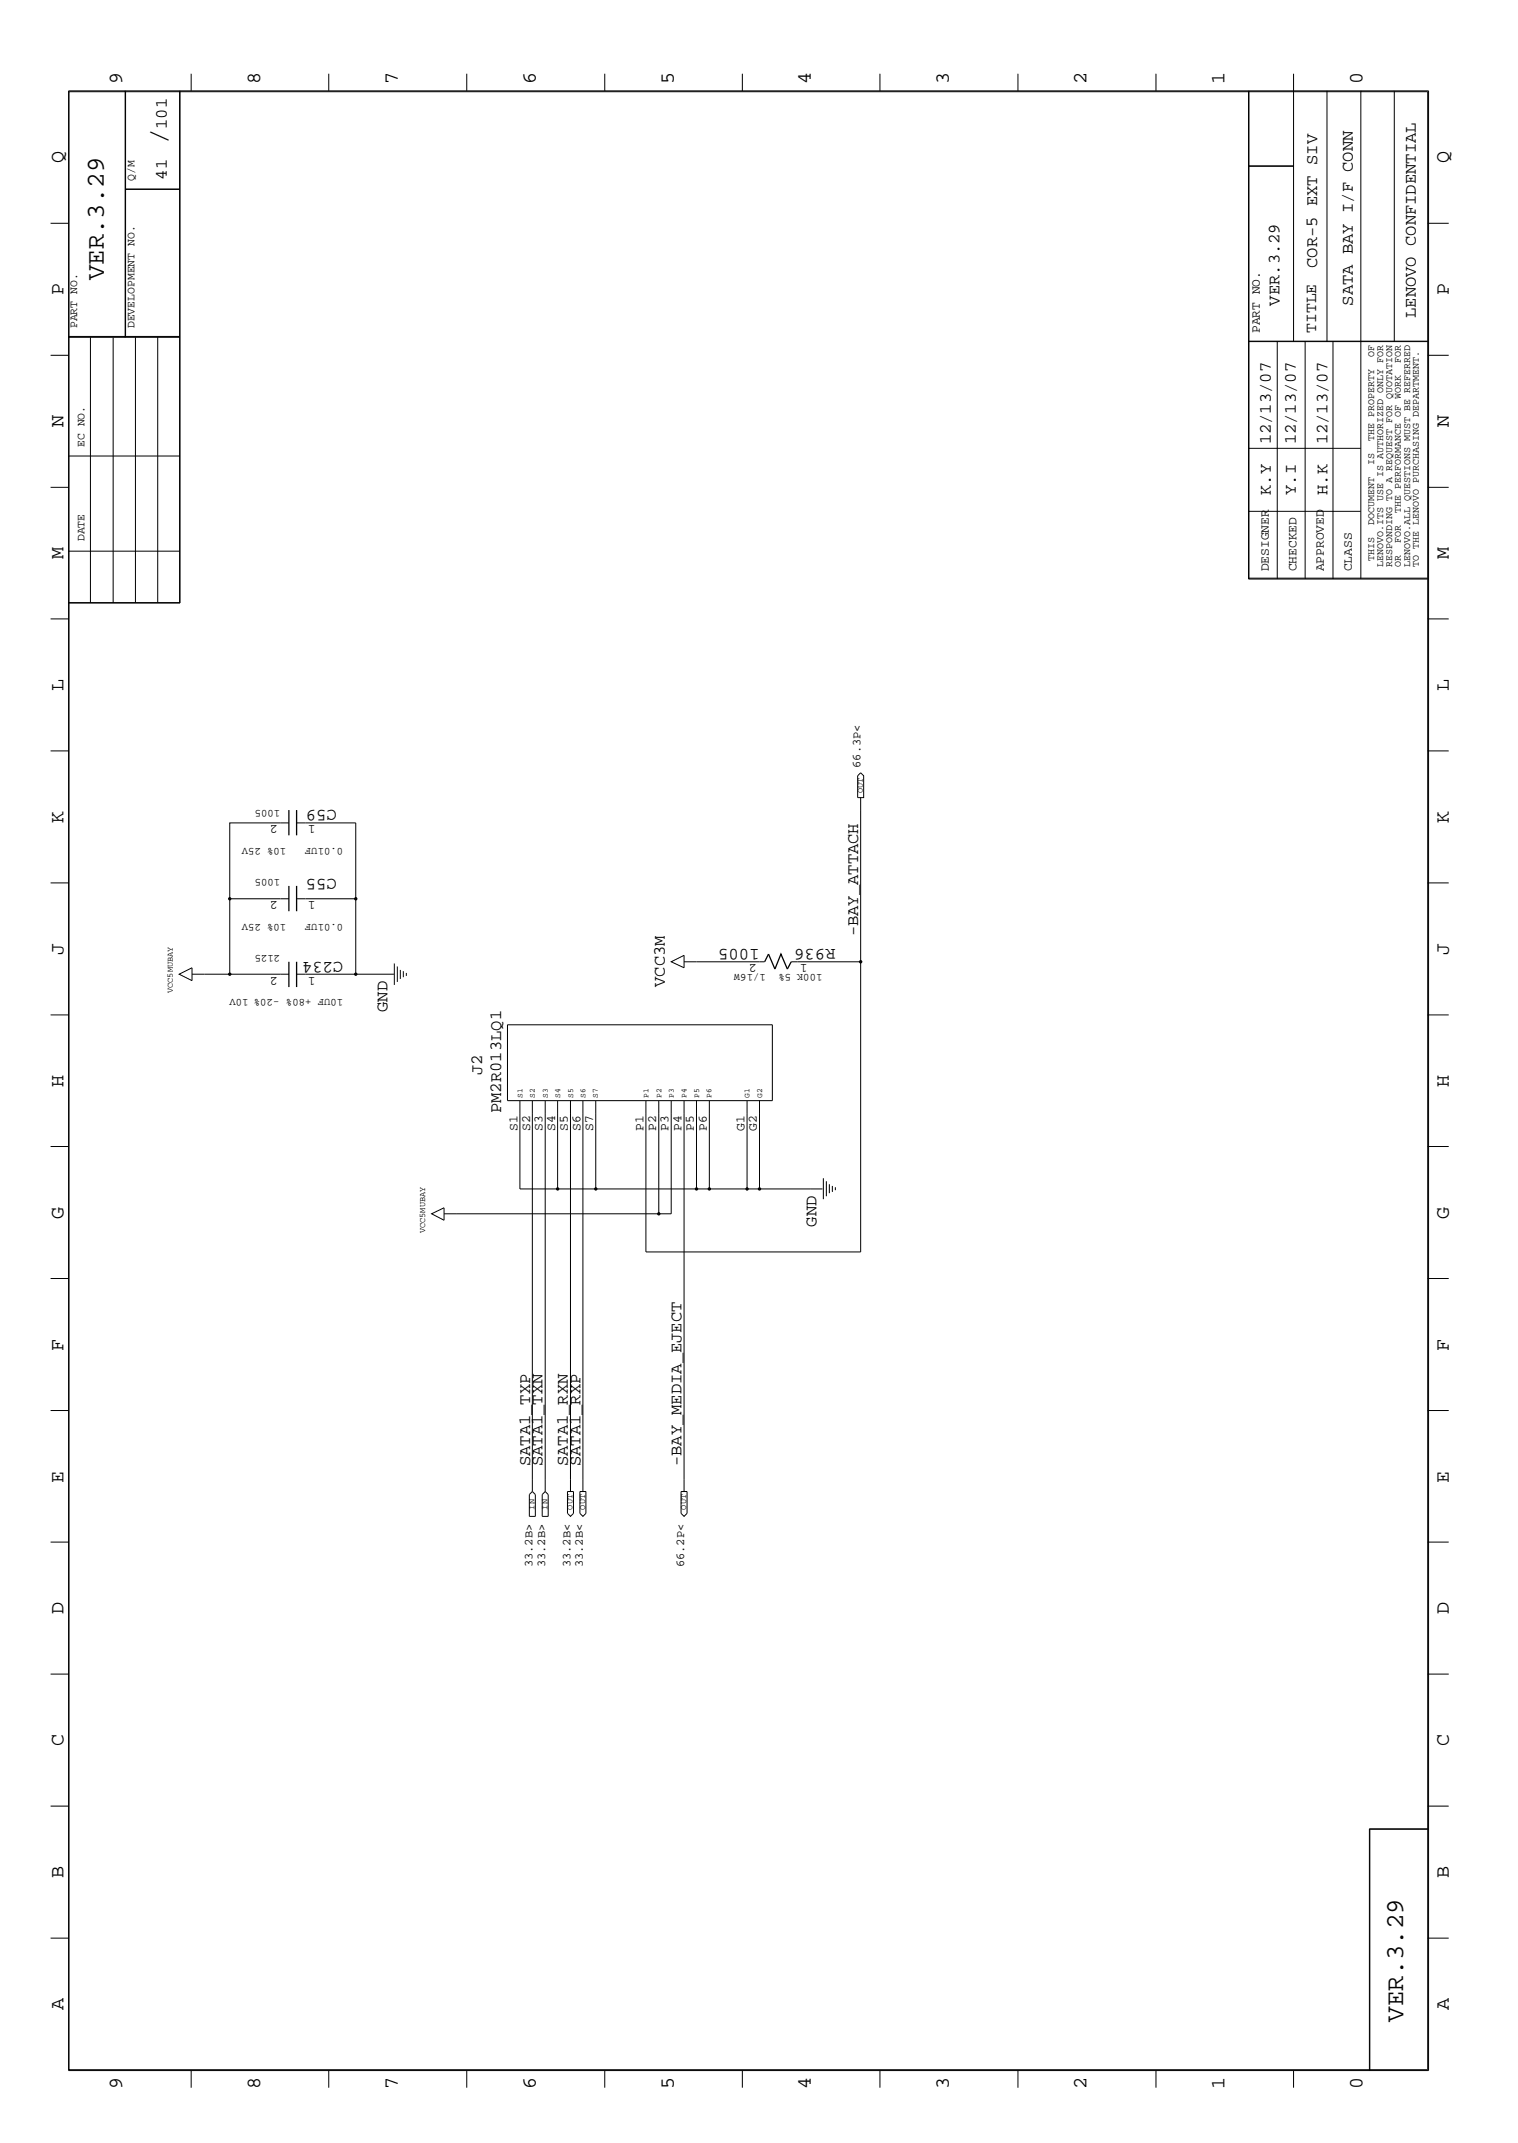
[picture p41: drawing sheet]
<svg xmlns="http://www.w3.org/2000/svg" width="300mm" height="423mm" viewBox="0 0 300 423" stroke-linecap="round" stroke-linejoin="round" font-family="sans-serif">
<defs><g id="words">
<text font-size="5.2" x="32.9" y="28.4" transform="rotate(-90 32.9 28.4)">/</text>
<g font-size="5.1">
<text x="20.5" y="55.4" transform="rotate(-90 20.5 55.4)">VER.3.29</text>
<text x="277.2" y="399.4" transform="rotate(-90 277.2 399.4)">VER.3.29</text>
</g>
<g font-size="4">
<text x="24.1" y="16.7" transform="rotate(-90 24.1 16.7)">9</text>
<text x="51.4" y="16.7" transform="rotate(-90 51.4 16.7)">8</text>
<text x="78.6" y="16.7" transform="rotate(-90 78.6 16.7)">7</text>
<text x="105.8" y="16.7" transform="rotate(-90 105.8 16.7)">6</text>
<text x="133.1" y="16.7" transform="rotate(-90 133.1 16.7)">5</text>
<text x="160.2" y="16.7" transform="rotate(-90 160.2 16.7)">4</text>
<text x="187.5" y="16.7" transform="rotate(-90 187.5 16.7)">3</text>
<text x="214.6" y="16.7" transform="rotate(-90 214.6 16.7)">2</text>
<text x="241.9" y="16.7" transform="rotate(-90 241.9 16.7)">1</text>
<text x="269.2" y="16.7" transform="rotate(-90 269.2 16.7)">0</text>
<text x="12.5" y="32.3" transform="rotate(-90 12.5 32.3)">Q</text>
<text x="286.2" y="32.3" transform="rotate(-90 286.2 32.3)">Q</text>
<text x="12.5" y="58.3" transform="rotate(-90 12.5 58.3)">P</text>
<text x="286.2" y="58.3" transform="rotate(-90 286.2 58.3)">P</text>
<text x="12.5" y="84.4" transform="rotate(-90 12.5 84.4)">N</text>
<text x="286.2" y="84.4" transform="rotate(-90 286.2 84.4)">N</text>
<text x="12.5" y="110.5" transform="rotate(-90 12.5 110.5)">M</text>
<text x="286.2" y="110.5" transform="rotate(-90 286.2 110.5)">M</text>
<text x="12.5" y="136.5" transform="rotate(-90 12.5 136.5)">L</text>
<text x="286.2" y="136.5" transform="rotate(-90 286.2 136.5)">L</text>
<text x="12.5" y="162.6" transform="rotate(-90 12.5 162.6)">K</text>
<text x="286.2" y="162.6" transform="rotate(-90 286.2 162.6)">K</text>
<text x="12.5" y="188.6" transform="rotate(-90 12.5 188.6)">J</text>
<text x="286.2" y="188.6" transform="rotate(-90 286.2 188.6)">J</text>
<text x="12.5" y="214.7" transform="rotate(-90 12.5 214.7)">H</text>
<text x="286.2" y="214.7" transform="rotate(-90 286.2 214.7)">H</text>
<text x="12.5" y="240.7" transform="rotate(-90 12.5 240.7)">G</text>
<text x="286.2" y="240.7" transform="rotate(-90 286.2 240.7)">G</text>
<text x="12.5" y="266.8" transform="rotate(-90 12.5 266.8)">F</text>
<text x="286.2" y="266.8" transform="rotate(-90 286.2 266.8)">F</text>
<text x="12.5" y="292.9" transform="rotate(-90 12.5 292.9)">E</text>
<text x="286.2" y="292.9" transform="rotate(-90 286.2 292.9)">E</text>
<text x="12.5" y="318.9" transform="rotate(-90 12.5 318.9)">D</text>
<text x="286.2" y="318.9" transform="rotate(-90 286.2 318.9)">D</text>
<text x="12.5" y="344.9" transform="rotate(-90 12.5 344.9)">C</text>
<text x="286.2" y="344.9" transform="rotate(-90 286.2 344.9)">C</text>
<text x="12.5" y="371" transform="rotate(-90 12.5 371)">B</text>
<text x="286.2" y="371" transform="rotate(-90 286.2 371)">B</text>
<text x="12.5" y="397" transform="rotate(-90 12.5 397)">A</text>
<text x="286.2" y="397" transform="rotate(-90 286.2 397)">A</text>
<text x="24.1" y="412.7" transform="rotate(-90 24.1 412.7)">9</text>
<text x="51.4" y="412.7" transform="rotate(-90 51.4 412.7)">8</text>
<text x="78.6" y="412.7" transform="rotate(-90 78.6 412.7)">7</text>
<text x="105.8" y="412.7" transform="rotate(-90 105.8 412.7)">6</text>
<text x="133.1" y="412.7" transform="rotate(-90 133.1 412.7)">5</text>
<text x="160.2" y="412.7" transform="rotate(-90 160.2 412.7)">4</text>
<text x="187.5" y="412.7" transform="rotate(-90 187.5 412.7)">3</text>
<text x="214.6" y="412.7" transform="rotate(-90 214.6 412.7)">2</text>
<text x="241.9" y="412.7" transform="rotate(-90 241.9 412.7)">1</text>
<text x="269.2" y="412.7" transform="rotate(-90 269.2 412.7)">0</text>
</g>
<g font-size="3.4">
<text x="32.9" y="25.5" transform="rotate(-90 32.9 25.5)">101</text>
<text x="32.9" y="35.5" transform="rotate(-90 32.9 35.5)">41</text>
<text x="260.2" y="52.9" transform="rotate(-90 260.2 52.9)">COR-5 EXT SIV</text>
<text x="252.7" y="60.4" transform="rotate(-90 252.7 60.4)">VER.3.29</text>
<text x="267.2" y="60.4" transform="rotate(-90 267.2 60.4)">SATA BAY I/F CONN</text>
<text x="279.7" y="62.8" transform="rotate(-90 279.7 62.8)">LENOVO CONFIDENTIAL</text>
<text x="251" y="87.8" transform="rotate(-90 251 87.8)">12/13/07</text>
<text x="255.9" y="87.8" transform="rotate(-90 255.9 87.8)">12/13/07</text>
<text x="262.2" y="87.8" transform="rotate(-90 262.2 87.8)">12/13/07</text>
<text x="251" y="97.8" transform="rotate(-90 251 97.8)">K.Y</text>
<text x="255.9" y="97.8" transform="rotate(-90 255.9 97.8)">Y.I</text>
<text x="262.2" y="97.8" transform="rotate(-90 262.2 97.8)">H.K</text>
<text x="66.5" y="160" transform="rotate(-180 66.5 160)">C59</text>
<text x="66.5" y="173.7" transform="rotate(-180 66.5 173.7)">C55</text>
<text x="169.5" y="185" transform="rotate(-90 169.5 185)">-BAY_ATTACH</text>
<text x="67.8" y="190" transform="rotate(-180 67.8 190)">C234</text>
<text x="150" y="187.5" transform="rotate(-180 150 187.5)">1005</text>
<text x="165" y="187.5" transform="rotate(-180 165 187.5)">R936</text>
<text x="131.3" y="195" transform="rotate(-90 131.3 195)">VCC3M</text>
<text x="76.5" y="199.9" transform="rotate(-90 76.5 199.9)">GND</text>
<text x="95.2" y="212.4" transform="rotate(-90 95.2 212.4)">J2</text>
<text x="99" y="219.9" transform="rotate(-90 99 219.9)">PM2R013LQ1</text>
<text x="161.3" y="242.3" transform="rotate(-90 161.3 242.3)">GND</text>
<text x="104.7" y="289.6" transform="rotate(-90 104.7 289.6)">SATA1_TXP</text>
<text x="107.2" y="289.6" transform="rotate(-90 107.2 289.6)">SATA1_TXN</text>
<text x="112.2" y="289.6" transform="rotate(-90 112.2 289.6)">SATA1_RXN</text>
<text x="114.6" y="289.6" transform="rotate(-90 114.6 289.6)">SATA1_RXP</text>
<text x="134.6" y="289.6" transform="rotate(-90 134.6 289.6)">-BAY_MEDIA_EJECT</text>
</g>
<text font-size="3.2" x="260" y="65.8" transform="rotate(-90 260 65.8)">TITLE</text>
<g font-size="2.5">
<text x="248.8" y="65.8" transform="rotate(-90 248.8 65.8)">PART NO.</text>
<text x="250.6" y="112.9" transform="rotate(-90 250.6 112.9)">DESIGNER</text>
<text x="256.1" y="112.9" transform="rotate(-90 256.1 112.9)">CHECKED</text>
<text x="261.5" y="112.9" transform="rotate(-90 261.5 112.9)">APPROVED</text>
<text x="267" y="112.9" transform="rotate(-90 267 112.9)">CLASS</text>
<text x="54.9" y="163.1" transform="rotate(-180 54.9 163.1)">2</text>
<text x="62.3" y="163.1" transform="rotate(-180 62.3 163.1)">1</text>
<text x="54.9" y="178" transform="rotate(-180 54.9 178)">2</text>
<text x="62.3" y="178" transform="rotate(-180 62.3 178)">1</text>
<text x="149.5" y="190.5" transform="rotate(-180 149.5 190.5)">2</text>
<text x="159.5" y="190.5" transform="rotate(-180 159.5 190.5)">1</text>
<text x="54.9" y="193" transform="rotate(-180 54.9 193)">2</text>
<text x="62.3" y="193" transform="rotate(-180 62.3 193)">1</text>
<text x="102.2" y="223.4" transform="rotate(-90 102.2 223.4)">S1</text>
<text x="104.7" y="223.4" transform="rotate(-90 104.7 223.4)">S2</text>
<text x="107.2" y="223.4" transform="rotate(-90 107.2 223.4)">S3</text>
<text x="109.6" y="223.4" transform="rotate(-90 109.6 223.4)">S4</text>
<text x="112.2" y="223.4" transform="rotate(-90 112.2 223.4)">S5</text>
<text x="114.6" y="223.4" transform="rotate(-90 114.6 223.4)">S6</text>
<text x="117.2" y="223.4" transform="rotate(-90 117.2 223.4)">S7</text>
<text x="127.1" y="223.4" transform="rotate(-90 127.1 223.4)">P1</text>
<text x="129.6" y="223.4" transform="rotate(-90 129.6 223.4)">P2</text>
<text x="132.1" y="223.4" transform="rotate(-90 132.1 223.4)">P3</text>
<text x="134.6" y="223.4" transform="rotate(-90 134.6 223.4)">P4</text>
<text x="137.1" y="223.4" transform="rotate(-90 137.1 223.4)">P5</text>
<text x="139.6" y="223.4" transform="rotate(-90 139.6 223.4)">P6</text>
<text x="147.1" y="223.4" transform="rotate(-90 147.1 223.4)">G1</text>
<text x="149.5" y="223.4" transform="rotate(-90 149.5 223.4)">G2</text>
</g>
<g font-size="2.4">
<text x="170" y="151.7" transform="rotate(-90 170 151.7)">66.3P&lt;</text>
<text x="105.2" y="309.6" transform="rotate(-90 105.2 309.6)">33.2B&gt;</text>
<text x="107.7" y="309.6" transform="rotate(-90 107.7 309.6)">33.2B&gt;</text>
<text x="112.7" y="309.6" transform="rotate(-90 112.7 309.6)">33.2B&lt;</text>
<text x="115.1" y="309.6" transform="rotate(-90 115.1 309.6)">33.2B&lt;</text>
<text x="135.1" y="309.6" transform="rotate(-90 135.1 309.6)">66.2P&lt;</text>
</g>
<g font-size="2.3">
<text x="26.6" y="35.7" transform="rotate(-90 26.6 35.7)">Q/M</text>
<text x="15.2" y="64.9" transform="rotate(-90 15.2 64.9)">PART NO.</text>
<text x="26.6" y="64.9" transform="rotate(-90 26.6 64.9)">DEVELOPMENT NO.</text>
<text x="16.7" y="88.3" transform="rotate(-90 16.7 88.3)">EC NO.</text>
<text x="16.7" y="106.9" transform="rotate(-90 16.7 106.9)">DATE</text>
</g>
<g font-size="2.1">
<text x="55.4" y="160" transform="rotate(-180 55.4 160)">1005</text>
<text x="56.6" y="167.6" transform="rotate(-180 56.6 167.6)">10% 25V</text>
<text x="67.8" y="167.6" transform="rotate(-180 67.8 167.6)">0.01UF</text>
<text x="55.4" y="173.7" transform="rotate(-180 55.4 173.7)">1005</text>
<text x="56.6" y="182.5" transform="rotate(-180 56.6 182.5)">10% 25V</text>
<text x="67.8" y="182.5" transform="rotate(-180 67.8 182.5)">0.01UF</text>
<text x="55.4" y="188.7" transform="rotate(-180 55.4 188.7)">2125</text>
<text x="67.8" y="197.4" transform="rotate(-180 67.8 197.4)">10UF +80% -20% 10V</text>
<text x="151.3" y="192.4" transform="rotate(-180 151.3 192.4)">1/16W</text>
<text x="162.5" y="192.4" transform="rotate(-180 162.5 192.4)">100K 5%</text>
</g>
<g font-size="2">
<text x="271.4" y="70.4" transform="rotate(-90 271.4 70.4)">OF</text>
<text x="276.7" y="71.6" transform="rotate(-90 276.7 71.6)">FOR</text>
<text x="271.4" y="87" transform="rotate(-90 271.4 87)">THE PROPERTY</text>
<text x="271.4" y="91.8" transform="rotate(-90 271.4 91.8)">IS</text>
<text x="276.7" y="101.3" transform="rotate(-90 276.7 101.3)">THE PERFORMANCE OF WORK</text>
<text x="271.4" y="103.6" transform="rotate(-90 271.4 103.6)">DOCUMENT</text>
<text x="276.7" y="107.2" transform="rotate(-90 276.7 107.2)">FOR</text>
<text x="271.4" y="110.7" transform="rotate(-90 271.4 110.7)">THIS</text>
<text x="273.2" y="111.9" transform="rotate(-90 273.2 111.9)">LENOVO.ITS USE IS AUTHORIZED ONLY FOR</text>
<text x="275" y="111.9" transform="rotate(-90 275 111.9)">RESPONDING TO A REQUEST FOR QUOTATION</text>
<text x="276.7" y="111.9" transform="rotate(-90 276.7 111.9)">OR</text>
<text x="278.6" y="111.9" transform="rotate(-90 278.6 111.9)">LENOVO.ALL QUESTIONS MUST BE REFERRED</text>
<text x="280.2" y="111.9" transform="rotate(-90 280.2 111.9)">TO THE LENOVO PURCHASING DEPARTMENT.</text>
</g>
<g font-size="1.7">
<text x="170.4" y="156.6" transform="rotate(-90 170.4 156.6)">OUT</text>
<text x="34.1" y="196.2" transform="rotate(-90 34.1 196.2)">VCC5MUBAY</text>
<text x="84" y="243.6" transform="rotate(-90 84 243.6)">VCC5MUBAY</text>
<text x="105.6" y="298.2" transform="rotate(-90 105.6 298.2)">IN</text>
<text x="108.1" y="298.2" transform="rotate(-90 108.1 298.2)">IN</text>
<text x="113.1" y="298.2" transform="rotate(-90 113.1 298.2)">OUT</text>
<text x="115.6" y="298.2" transform="rotate(-90 115.6 298.2)">OUT</text>
<text x="135.6" y="298.2" transform="rotate(-90 135.6 298.2)">OUT</text>
</g>
<g font-size="1.6">
<text x="103.2" y="216.9" transform="rotate(-90 103.2 216.9)">S1</text>
<text x="105.7" y="216.9" transform="rotate(-90 105.7 216.9)">S2</text>
<text x="108.2" y="216.9" transform="rotate(-90 108.2 216.9)">S3</text>
<text x="110.7" y="216.9" transform="rotate(-90 110.7 216.9)">S4</text>
<text x="113.2" y="216.9" transform="rotate(-90 113.2 216.9)">S5</text>
<text x="115.7" y="216.9" transform="rotate(-90 115.7 216.9)">S6</text>
<text x="118.1" y="216.9" transform="rotate(-90 118.1 216.9)">S7</text>
<text x="128.1" y="216.9" transform="rotate(-90 128.1 216.9)">P1</text>
<text x="130.6" y="216.9" transform="rotate(-90 130.6 216.9)">P2</text>
<text x="133.1" y="216.9" transform="rotate(-90 133.1 216.9)">P3</text>
<text x="135.6" y="216.9" transform="rotate(-90 135.6 216.9)">P4</text>
<text x="138.1" y="216.9" transform="rotate(-90 138.1 216.9)">P5</text>
<text x="140.5" y="216.9" transform="rotate(-90 140.5 216.9)">P6</text>
<text x="148.1" y="216.9" transform="rotate(-90 148.1 216.9)">G1</text>
<text x="150.5" y="216.9" transform="rotate(-90 150.5 216.9)">G2</text>
</g>
</g></defs>
<g fill="none" stroke="#000" stroke-width=".2">
<path d="M13.5 17.9h268.7v391.1h-268.7zM13.6 18.1h268.4v390.8h-268.4zM24.7 17.9v48.7M24.8 17.9v48.7M35.5 17.9v101.2M35.6 17.9v101.2h-22.1M37.8 14.6v3.3M64.9 14.6v3.3M92.2 14.6v3.3M119.5 14.6v3.3M146.6 14.6v3.3M173.8 14.6v3.3"/>
<path d="M201.1 14.6v3.3M228.3 14.6v3.3M246.6 17.9v96.5h35.4M246.7 17.9v96.5M255.5 14.6v52.9M262.1 17.9v49.6M268.8 17.9v96.5M275.4 17.9v49.6M24.8 37.4h10.8M24.8 37.3h10.8M246.6 32.9h8.9M246.6 32.8h8.9"/>
<path d="M10 44.1h3.5M282 44.1h4.2M10 70.2h3.5M13.5 66.6h22.1M13.5 66.5h22.1M17.9 66.6v52.5M22.4 66.6v52.5M26.8 66.6v52.5M31.2 66.6v52.4M246.6 67.5h35.4M246.6 67.4h35.4M252.3 67.5v46.9"/>
<path d="M257.8 67.5v46.9M263.3 67.5v46.9M282 70.2h4.2M10 96.3h3.5M13.5 90.1h22.1M246.6 88.6h22.2M282 96.3h4.2M13.5 119h22.1M13.5 108.9h22.1M246.6 114.2h35.4M246.6 101h22.2M10 122.3h3.5"/>
<path d="M282 122.3h4.2M10 148.3h3.5M169.4 153.2l.6-.5 .6 .5v4.4h-1.2zM170 157.6v89.7h-42.4v-29.9M282 148.3h4.2M10 174.4h3.5M45.4 177.5h11.7M57.1 162.6h-11.7v29.8M58.6 177.5h11.7M58.6 162.6h11.7v29.8M282 174.4h4.2M35.4 192.4l2.5-1.2v2.5z"/>
<path d="M37.9 192.4h19.2M58.6 192.4h19.2M77.9 190.3v4.3M78.5 190.9v3.1M79.1 191.6v1.8M79.7 191.9v1.1M80.3 192.2v.6M132.6 190l2.5-1.3v2.5zM135.1 190h15.9M156.3 190h13.7M10 200.5h3.5M100.2 202.4h52.4v15h-52.4z"/>
<path d="M102.7 217.4v17.5h15M105.2 217.4v77.2M107.7 217.4v77.2M110.2 217.4v17.5M112.7 217.4v77.2M115.1 217.4v77.2M117.7 217.4v17.5M130.1 217.4v22.4M132.6 217.4v22.4h-44.9M135.1 217.4v77.2M137.6 217.4v17.5h-19.9M140.1 217.4v17.5"/>
<path d="M147.6 217.4v17.5M150 217.4v17.5M282 200.5h4.2M10 226.5h3.5M85.3 239.8l2.4-1.2v2.4zM137.6 234.9h10M147.6 234.9h14.9M162.6 232.7v4.2M163.2 233.3v3M163.8 233.9v1.8M164.4 234.3v1.2M165 234.5v.6"/>
<path d="M282 226.5h4.2M10 252.6h3.5M282 252.6h4.2M10 278.6h3.5M282 278.6h4.2M105.2 294.6l.5 .6v4.4h-1.1v-4.4zM107.1 295.2l.6-.6 .6 .6v4.4h-1.2zM112.1 294.6h1.2v4.4l-.6 .6-.6-.6zM114.6 294.6h1.1v4.4l-.6 .6-.5-.6zM134.5 294.6h1.2v4.4l-.6 .6-.6-.6zM10 304.6h3.5M282 304.6h4.2"/>
<path d="M10 330.7h3.5M282 330.7h4.2M10 356.8h3.5M282 356.8h4.2M270.5 361.4h11.5M270.6 361.3v47.7M282 361.3h-11.5v47.7M10 382.9h3.5M282 382.9h4.2M37.8 409v3.4M64.9 409v3.4M92.2 409v3.4"/>
<path d="M119.5 409v3.4M146.6 409v3.4M173.8 409v3.4M201.1 409v3.4M228.3 409v3.4M255.5 409v3.4"/>
</g>
<path d="M57.1 160v5M57.1 175v5M58.6 160v5M58.6 175v5M57.1 190v5M58.6 190v5M151 190l.8-1.5 1.3 2.9 1.2-2.9 1.2 2.9 .8-1.4" fill="none" stroke="#000" stroke-width=".25"/>
<g fill="#000">
<circle cx="45.4" cy="177.5" r=".34"/>
<circle cx="70.3" cy="177.5" r=".34"/>
<circle cx="45.4" cy="192.4" r=".34"/>
<circle cx="70.3" cy="192.4" r=".34"/>
<circle cx="170" cy="190" r=".34"/>
<circle cx="110.2" cy="234.9" r=".34"/>
<circle cx="117.7" cy="234.9" r=".34"/>
<circle cx="130.1" cy="239.8" r=".34"/>
<circle cx="137.6" cy="234.9" r=".34"/>
<circle cx="140.1" cy="234.9" r=".34"/>
<circle cx="147.6" cy="234.9" r=".34"/>
<circle cx="150" cy="234.9" r=".34"/>
</g>
<use href="#words"/>
</svg>
